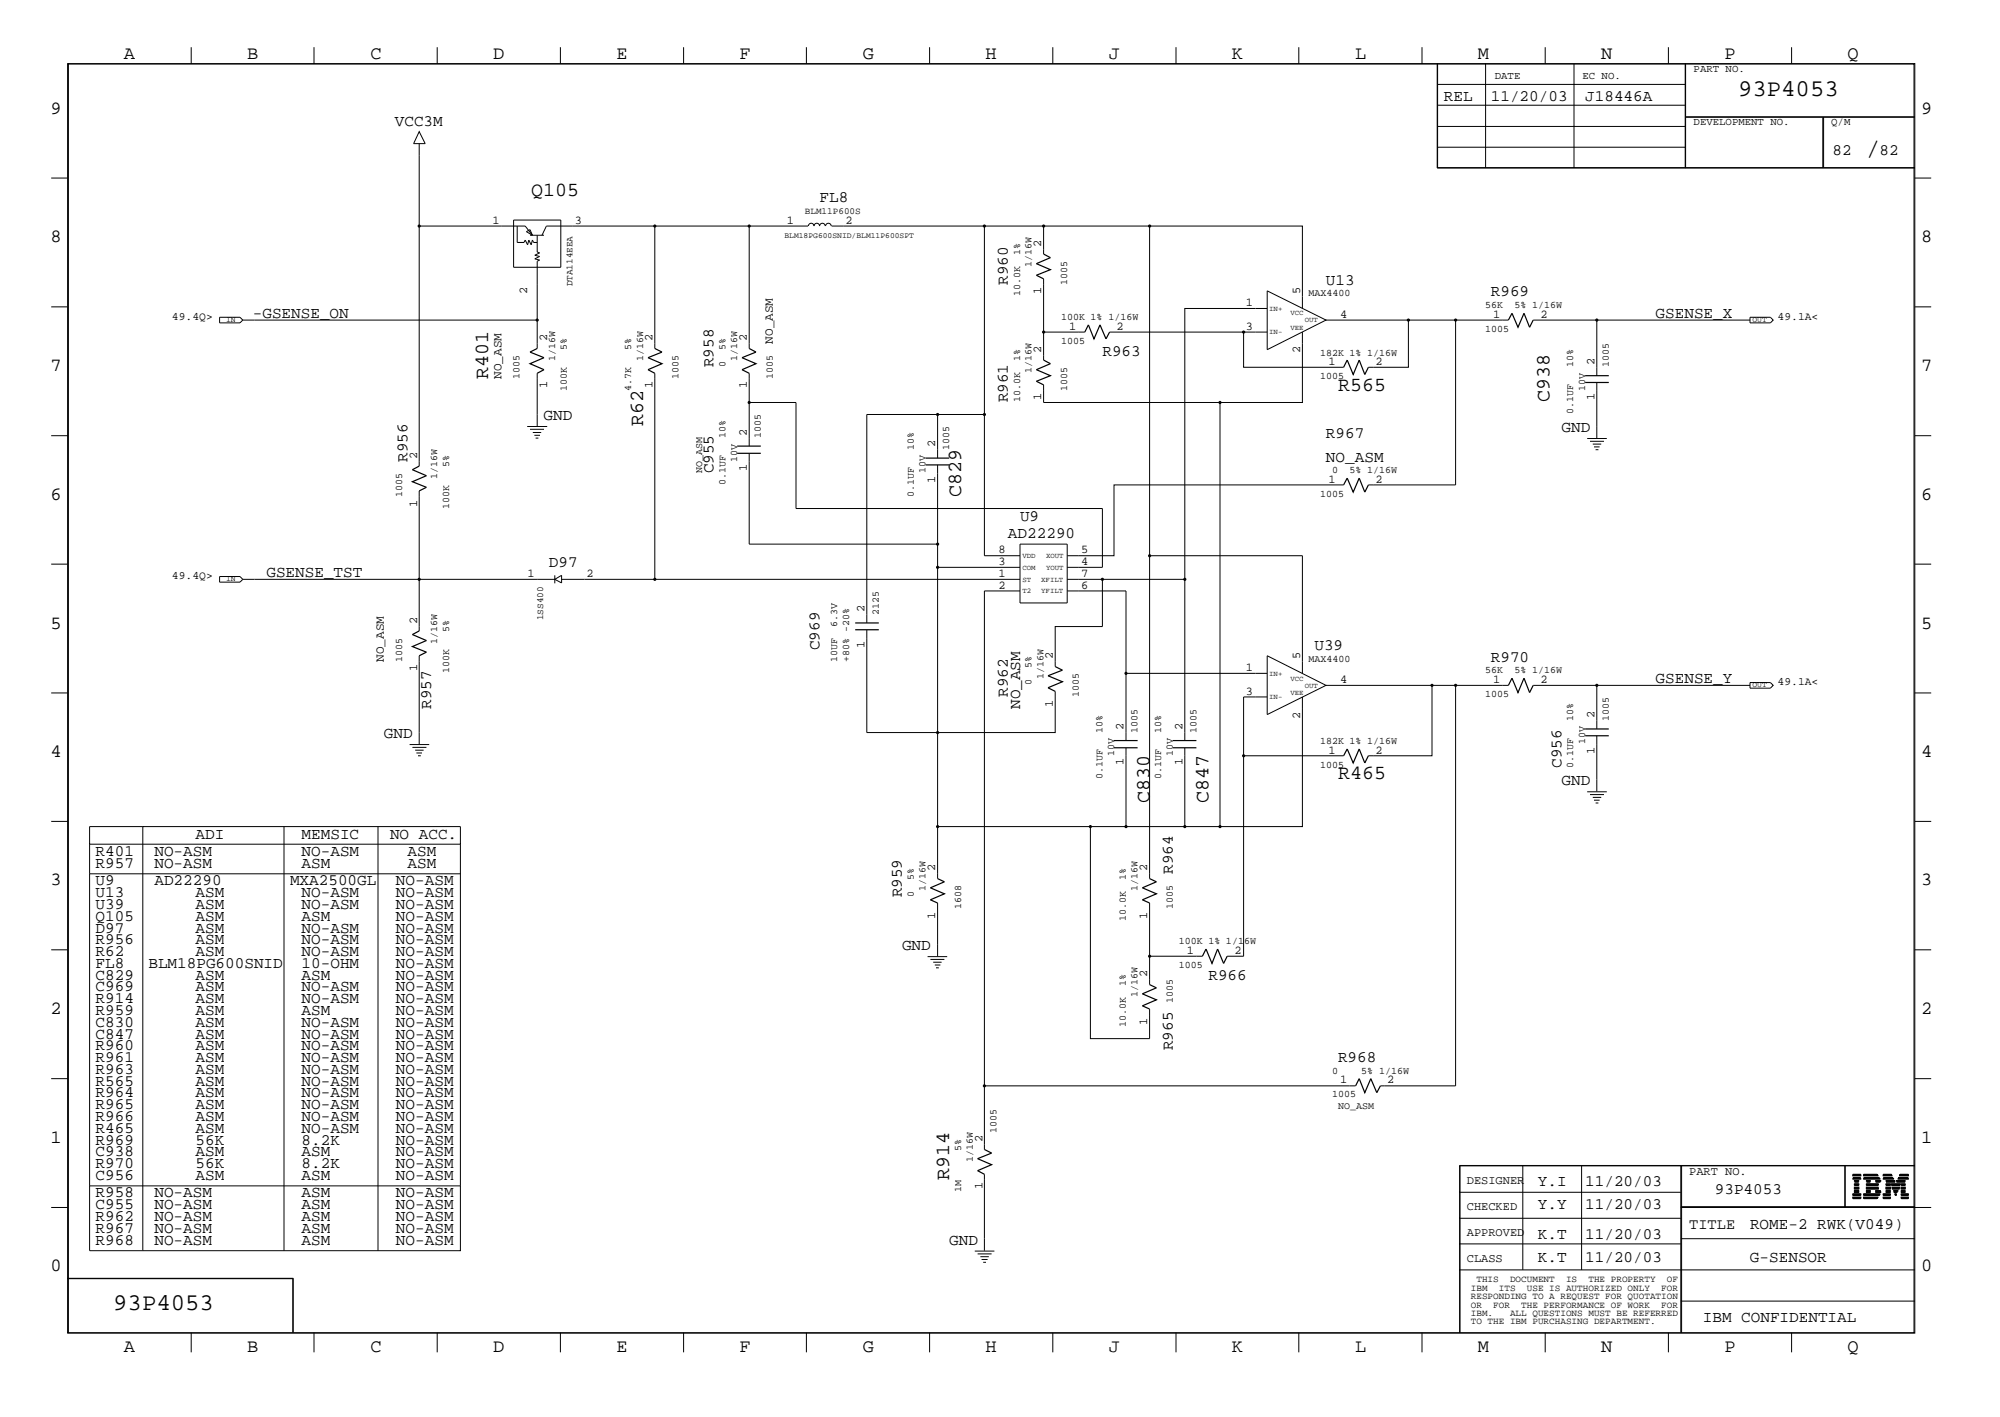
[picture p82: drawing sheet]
<svg xmlns="http://www.w3.org/2000/svg" width="423mm" height="300mm" viewBox="0 0 423 300" stroke-linecap="round" stroke-linejoin="round" font-family="sans-serif">
<defs><g id="words">
<text font-size="5.2" x="395" y="32.9">/</text>
<g font-size="5.1">
<text x="367.9" y="20.4">93P4053</text>
<text x="24" y="277.1">93P4053</text>
</g>
<g font-size="4.2">
<text x="112.4" y="41.6">Q105</text>
<text x="103.3" y="80.2" transform="rotate(-90 103.3 80.2)">R401</text>
<text x="283.2" y="82.7">R565</text>
<text x="328" y="85.2" transform="rotate(-90 328 85.2)">C938</text>
<text x="136.1" y="90.2" transform="rotate(-90 136.1 90.2)">R62</text>
<text x="203.5" y="105.2" transform="rotate(-90 203.5 105.2)">C829</text>
<text x="283.2" y="164.9">R465</text>
<text x="243.3" y="169.9" transform="rotate(-90 243.3 169.9)">C830</text>
<text x="255.8" y="169.9" transform="rotate(-90 255.8 169.9)">C847</text>
<text x="200.9" y="249.7" transform="rotate(-90 200.9 249.7)">R914</text>
</g>
<g font-size="4">
<text x="26.2" y="12.4">A</text>
<text x="52.3" y="12.4">B</text>
<text x="78.4" y="12.4">C</text>
<text x="104.4" y="12.4">D</text>
<text x="130.5" y="12.4">E</text>
<text x="156.5" y="12.4">F</text>
<text x="182.6" y="12.4">G</text>
<text x="208.6" y="12.4">H</text>
<text x="234.7" y="12.4">J</text>
<text x="260.8" y="12.4">K</text>
<text x="286.8" y="12.4">L</text>
<text x="312.8" y="12.4">M</text>
<text x="338.9" y="12.4">N</text>
<text x="365" y="12.4">P</text>
<text x="391.1" y="12.4">Q</text>
<text x="10.7" y="24.1">9</text>
<text x="406.7" y="24.1">9</text>
<text x="10.7" y="51.3">8</text>
<text x="406.7" y="51.3">8</text>
<text x="10.7" y="78.5">7</text>
<text x="406.7" y="78.5">7</text>
<text x="10.7" y="105.7">6</text>
<text x="406.7" y="105.7">6</text>
<text x="10.7" y="133">5</text>
<text x="406.7" y="133">5</text>
<text x="10.7" y="160.2">4</text>
<text x="406.7" y="160.2">4</text>
<text x="10.7" y="187.4">3</text>
<text x="406.7" y="187.4">3</text>
<text x="10.7" y="214.6">2</text>
<text x="406.7" y="214.6">2</text>
<text x="10.7" y="241.9">1</text>
<text x="406.7" y="241.9">1</text>
<text x="10.7" y="269.1">0</text>
<text x="406.7" y="269.1">0</text>
<text x="26.2" y="286.2">A</text>
<text x="52.3" y="286.2">B</text>
<text x="78.4" y="286.2">C</text>
<text x="104.4" y="286.2">D</text>
<text x="130.5" y="286.2">E</text>
<text x="156.5" y="286.2">F</text>
<text x="182.6" y="286.2">G</text>
<text x="208.6" y="286.2">H</text>
<text x="234.7" y="286.2">J</text>
<text x="260.8" y="286.2">K</text>
<text x="286.9" y="286.2">L</text>
<text x="312.8" y="286.2">M</text>
<text x="338.9" y="286.2">N</text>
<text x="365" y="286.2">P</text>
<text x="391.1" y="286.2">Q</text>
</g>
<g font-size="3.4">
<text x="305.6" y="21.4">REL</text>
<text x="315.6" y="21.4">11/20/03</text>
<text x="335.5" y="21.4">J18446A</text>
<text x="83.6" y="26.7">VCC3M</text>
<text x="387.9" y="32.9">82</text>
<text x="397.8" y="32.9">82</text>
<text x="173.5" y="42.8">FL8</text>
<text x="213.4" y="60.3" transform="rotate(-90 213.4 60.3)">R960</text>
<text x="280.7" y="60.3">U13</text>
<text x="315.6" y="62.7">R969</text>
<text x="53.5" y="67.2">-GSENSE_ON</text>
<text x="350.4" y="67.2">GSENSE_X</text>
<text x="151" y="77.7" transform="rotate(-90 151 77.7)">R958</text>
<text x="233.3" y="75.3">R963</text>
<text x="115.1" y="88.9">GND</text>
<text x="213.4" y="85.2" transform="rotate(-90 213.4 85.2)">R961</text>
<text x="280.7" y="92.7">R967</text>
<text x="330.5" y="91.4">GND</text>
<text x="86.3" y="97.7" transform="rotate(-90 86.3 97.7)">R956</text>
<text x="151" y="100.2" transform="rotate(-90 151 100.2)">C955</text>
<text x="280.7" y="97.7">NO_ASM</text>
<text x="213.4" y="113.9">AD22290</text>
<text x="215.9" y="110.2">U9</text>
<text x="56.4" y="122.1">GSENSE_TST</text>
<text x="116.2" y="120.1">D97</text>
<text x="173.5" y="137.6" transform="rotate(-90 173.5 137.6)">C969</text>
<text x="278.2" y="137.6">U39</text>
<text x="315.6" y="140">R970</text>
<text x="213.4" y="147.5" transform="rotate(-90 213.4 147.5)">R962</text>
<text x="350.4" y="144.5">GSENSE_Y</text>
<text x="91.3" y="150" transform="rotate(-90 91.3 150)">R957</text>
<text x="215.9" y="150" transform="rotate(-90 215.9 150)">NO_ASM</text>
<text x="81.3" y="156.2">GND</text>
<text x="330.5" y="162.5" transform="rotate(-90 330.5 162.5)">C956</text>
<text x="330.5" y="166.2">GND</text>
<text x="41.4" y="177.5">ADI</text>
<text x="63.8" y="177.5">MEMSIC</text>
<text x="82.5" y="177.5">NO ACC.</text>
<text x="20.2" y="181.2">R401</text>
<text x="20.2" y="183.6">R957</text>
<text x="32.7" y="181.2">NO-ASM</text>
<text x="32.7" y="183.6">NO-ASM</text>
<text x="63.8" y="181.2">NO-ASM</text>
<text x="63.8" y="183.6">ASM</text>
<text x="86.3" y="181.2">ASM</text>
<text x="86.3" y="183.6">ASM</text>
<text x="248.2" y="184.9" transform="rotate(-90 248.2 184.9)">R964</text>
<text x="20.2" y="189.9">U13</text>
<text x="20.2" y="187.4">U9</text>
<text x="32.7" y="187.4">AD22290</text>
<text x="41.4" y="189.9">ASM</text>
<text x="61.4" y="187.4">MXA2500GL</text>
<text x="63.8" y="189.9">NO-ASM</text>
<text x="83.8" y="187.4">NO-ASM</text>
<text x="83.8" y="189.9">NO-ASM</text>
<text x="190.9" y="189.9" transform="rotate(-90 190.9 189.9)">R959</text>
<text x="20.2" y="197.4">D97</text>
<text x="20.2" y="194.9">Q105</text>
<text x="20.2" y="192.4">U39</text>
<text x="41.4" y="197.4">ASM</text>
<text x="41.4" y="192.4">ASM</text>
<text x="41.4" y="194.9">ASM</text>
<text x="63.8" y="192.4">NO-ASM</text>
<text x="63.8" y="194.9">ASM</text>
<text x="63.8" y="197.4">NO-ASM</text>
<text x="83.8" y="192.4">NO-ASM</text>
<text x="83.8" y="194.9">NO-ASM</text>
<text x="83.8" y="197.4">NO-ASM</text>
<text x="20.2" y="202.4">R62</text>
<text x="20.2" y="199.8">R956</text>
<text x="41.4" y="202.4">ASM</text>
<text x="41.4" y="199.8">ASM</text>
<text x="63.8" y="202.4">NO-ASM</text>
<text x="63.8" y="199.8">NO-ASM</text>
<text x="83.8" y="202.4">NO-ASM</text>
<text x="83.8" y="199.8">NO-ASM</text>
<text x="190.9" y="201.1">GND</text>
<text x="20.2" y="209.8">C969</text>
<text x="20.2" y="207.3">C829</text>
<text x="20.2" y="204.8">FL8</text>
<text x="31.4" y="204.8">BLM18PG600SNID</text>
<text x="41.4" y="209.8">ASM</text>
<text x="41.4" y="207.3">ASM</text>
<text x="63.8" y="204.8">10-OHM</text>
<text x="63.8" y="209.8">NO-ASM</text>
<text x="63.8" y="207.3">ASM</text>
<text x="83.8" y="204.8">NO-ASM</text>
<text x="83.8" y="209.8">NO-ASM</text>
<text x="83.8" y="207.3">NO-ASM</text>
<text x="255.8" y="207.3">R966</text>
<text x="20.2" y="214.8">R959</text>
<text x="20.2" y="212.3">R914</text>
<text x="41.4" y="212.3">ASM</text>
<text x="41.4" y="214.8">ASM</text>
<text x="63.8" y="214.8">ASM</text>
<text x="63.8" y="212.3">NO-ASM</text>
<text x="83.8" y="212.3">NO-ASM</text>
<text x="83.8" y="214.8">NO-ASM</text>
<text x="20.2" y="219.8">C847</text>
<text x="20.2" y="217.3">C830</text>
<text x="41.4" y="217.3">ASM</text>
<text x="41.4" y="219.8">ASM</text>
<text x="63.8" y="217.3">NO-ASM</text>
<text x="63.8" y="219.8">NO-ASM</text>
<text x="83.8" y="217.3">NO-ASM</text>
<text x="83.8" y="219.8">NO-ASM</text>
<text x="20.2" y="227.2">R963</text>
<text x="20.2" y="224.8">R961</text>
<text x="20.2" y="222.2">R960</text>
<text x="41.4" y="222.2">ASM</text>
<text x="41.4" y="224.8">ASM</text>
<text x="41.4" y="227.2">ASM</text>
<text x="63.8" y="222.2">NO-ASM</text>
<text x="63.8" y="224.8">NO-ASM</text>
<text x="63.8" y="227.2">NO-ASM</text>
<text x="83.8" y="222.2">NO-ASM</text>
<text x="83.8" y="224.8">NO-ASM</text>
<text x="83.8" y="227.2">NO-ASM</text>
<text x="248.2" y="222.2" transform="rotate(-90 248.2 222.2)">R965</text>
<text x="283.2" y="224.8">R968</text>
<text x="20.2" y="232.2">R964</text>
<text x="20.2" y="229.8">R565</text>
<text x="41.4" y="232.2">ASM</text>
<text x="41.4" y="229.8">ASM</text>
<text x="63.8" y="229.8">NO-ASM</text>
<text x="63.8" y="232.2">NO-ASM</text>
<text x="83.8" y="229.8">NO-ASM</text>
<text x="83.8" y="232.2">NO-ASM</text>
<text x="20.2" y="234.8">R965</text>
<text x="20.2" y="237.2">R966</text>
<text x="20.2" y="239.7">R465</text>
<text x="41.4" y="239.7">ASM</text>
<text x="41.4" y="237.2">ASM</text>
<text x="41.4" y="234.8">ASM</text>
<text x="63.8" y="234.8">NO-ASM</text>
<text x="63.8" y="237.2">NO-ASM</text>
<text x="63.8" y="239.7">NO-ASM</text>
<text x="83.8" y="239.7">NO-ASM</text>
<text x="83.8" y="237.2">NO-ASM</text>
<text x="83.8" y="234.8">NO-ASM</text>
<text x="20.2" y="242.2">R969</text>
<text x="20.2" y="244.7">C938</text>
<text x="41.4" y="242.2">56K</text>
<text x="41.4" y="244.7">ASM</text>
<text x="63.8" y="242.2">8.2K</text>
<text x="63.8" y="244.7">ASM</text>
<text x="83.8" y="244.7">NO-ASM</text>
<text x="83.8" y="242.2">NO-ASM</text>
<text x="20.2" y="249.7">C956</text>
<text x="20.2" y="247.2">R970</text>
<text x="41.4" y="247.2">56K</text>
<text x="41.4" y="249.7">ASM</text>
<text x="63.8" y="247.2">8.2K</text>
<text x="63.8" y="249.7">ASM</text>
<text x="83.8" y="249.7">NO-ASM</text>
<text x="83.8" y="247.2">NO-ASM</text>
<text x="325.5" y="251">Y.I</text>
<text x="335.5" y="251">11/20/03</text>
<text x="20.2" y="255.9">C955</text>
<text x="20.2" y="253.4">R958</text>
<text x="32.7" y="255.9">NO-ASM</text>
<text x="32.7" y="253.4">NO-ASM</text>
<text x="63.8" y="255.9">ASM</text>
<text x="63.8" y="253.4">ASM</text>
<text x="83.8" y="253.4">NO-ASM</text>
<text x="83.8" y="255.9">NO-ASM</text>
<text x="325.5" y="255.9">Y.Y</text>
<text x="335.5" y="255.9">11/20/03</text>
<text x="363" y="252.7">93P4053</text>
<text x="20.2" y="260.9">R967</text>
<text x="20.2" y="263.4">R968</text>
<text x="20.2" y="258.4">R962</text>
<text x="32.7" y="263.4">NO-ASM</text>
<text x="32.7" y="260.9">NO-ASM</text>
<text x="32.7" y="258.4">NO-ASM</text>
<text x="63.8" y="258.4">ASM</text>
<text x="63.8" y="260.9">ASM</text>
<text x="63.8" y="263.4">ASM</text>
<text x="83.8" y="263.4">NO-ASM</text>
<text x="83.8" y="260.9">NO-ASM</text>
<text x="83.8" y="258.4">NO-ASM</text>
<text x="200.9" y="263.4">GND</text>
<text x="325.5" y="262.1">K.T</text>
<text x="335.5" y="262.1">11/20/03</text>
<text x="370.4" y="260.2">ROME-2 RWK(V049)</text>
<text x="325.5" y="267.1">K.T</text>
<text x="335.5" y="267.1">11/20/03</text>
<text x="370.4" y="267.1">G-SENSOR</text>
<text x="360.4" y="279.7">IBM CONFIDENTIAL</text>
</g>
<text font-size="3.2" x="357.5" y="260">TITLE</text>
<g font-size="2.7">
<text x="163.6" y="72.7" transform="rotate(-90 163.6 72.7)">NO_ASM</text>
<text x="106.2" y="80.2" transform="rotate(-90 106.2 80.2)">NO_ASM</text>
<text x="81.3" y="140" transform="rotate(-90 81.3 140)">NO_ASM</text>
</g>
<g font-size="2.5">
<text x="104.2" y="47.3">1</text>
<text x="121.7" y="47.3">3</text>
<text x="166.5" y="47.3">1</text>
<text x="179" y="47.3">2</text>
<text x="220.4" y="52.3" transform="rotate(-90 220.4 52.3)">2</text>
<text x="111.6" y="62.3" transform="rotate(-90 111.6 62.3)">2</text>
<text x="220.4" y="62.3" transform="rotate(-90 220.4 62.3)">1</text>
<text x="263.7" y="64.8">1</text>
<text x="275.2" y="62.3" transform="rotate(-90 275.2 62.3)">5</text>
<text x="226.3" y="69.8">1</text>
<text x="236.3" y="69.8">2</text>
<text x="263.7" y="69.8">3</text>
<text x="283.6" y="67.2">4</text>
<text x="316.1" y="67.2">1</text>
<text x="326.1" y="67.2">2</text>
<text x="115.8" y="72.2" transform="rotate(-90 115.8 72.2)">2</text>
<text x="138.1" y="72.2" transform="rotate(-90 138.1 72.2)">2</text>
<text x="158.1" y="72.2" transform="rotate(-90 158.1 72.2)">2</text>
<text x="220.4" y="74.8" transform="rotate(-90 220.4 74.8)">2</text>
<text x="275.2" y="74.8" transform="rotate(-90 275.2 74.8)">2</text>
<text x="281.2" y="77.2">1</text>
<text x="291.2" y="77.2">2</text>
<text x="337.5" y="77.2" transform="rotate(-90 337.5 77.2)">2</text>
<text x="115.8" y="82.2" transform="rotate(-90 115.8 82.2)">1</text>
<text x="138.1" y="82.2" transform="rotate(-90 138.1 82.2)">1</text>
<text x="158.1" y="82.2" transform="rotate(-90 158.1 82.2)">1</text>
<text x="220.4" y="84.8" transform="rotate(-90 220.4 84.8)">1</text>
<text x="337.5" y="84.8" transform="rotate(-90 337.5 84.8)">1</text>
<text x="158.1" y="92.2" transform="rotate(-90 158.1 92.2)">2</text>
<text x="198" y="94.7" transform="rotate(-90 198 94.7)">2</text>
<text x="88.3" y="97.2" transform="rotate(-90 88.3 97.2)">2</text>
<text x="158.1" y="99.7" transform="rotate(-90 158.1 99.7)">1</text>
<text x="88.3" y="107.2" transform="rotate(-90 88.3 107.2)">1</text>
<text x="198" y="102.2" transform="rotate(-90 198 102.2)">1</text>
<text x="281.2" y="102.2">1</text>
<text x="291.2" y="102.2">2</text>
<text x="211.3" y="119.6">3</text>
<text x="211.3" y="117.1">8</text>
<text x="228.9" y="117.1">5</text>
<text x="228.9" y="119.6">4</text>
<text x="111.7" y="122.1">1</text>
<text x="124.1" y="122.1">2</text>
<text x="211.3" y="122.1">1</text>
<text x="211.3" y="124.5">2</text>
<text x="228.9" y="124.5">6</text>
<text x="228.9" y="122.1">7</text>
<text x="183" y="129.5" transform="rotate(-90 183 129.5)">2</text>
<text x="88.3" y="132.1" transform="rotate(-90 88.3 132.1)">2</text>
<text x="183" y="137.1" transform="rotate(-90 183 137.1)">1</text>
<text x="88.3" y="142.1" transform="rotate(-90 88.3 142.1)">1</text>
<text x="222.8" y="139.5" transform="rotate(-90 222.8 139.5)">2</text>
<text x="263.7" y="142.1">1</text>
<text x="275.2" y="139.5" transform="rotate(-90 275.2 139.5)">5</text>
<text x="222.8" y="149.5" transform="rotate(-90 222.8 149.5)">1</text>
<text x="263.7" y="147">3</text>
<text x="283.6" y="144.5">4</text>
<text x="316.1" y="144.5">1</text>
<text x="326.1" y="144.5">2</text>
<text x="237.8" y="154.5" transform="rotate(-90 237.8 154.5)">2</text>
<text x="250.3" y="154.5" transform="rotate(-90 250.3 154.5)">2</text>
<text x="275.2" y="152.1" transform="rotate(-90 275.2 152.1)">2</text>
<text x="337.5" y="152" transform="rotate(-90 337.5 152)">2</text>
<text x="237.8" y="162" transform="rotate(-90 237.8 162)">1</text>
<text x="250.3" y="162" transform="rotate(-90 250.3 162)">1</text>
<text x="281.2" y="159.5">1</text>
<text x="291.2" y="159.5">2</text>
<text x="337.5" y="159.5" transform="rotate(-90 337.5 159.5)">1</text>
<text x="198" y="184.4" transform="rotate(-90 198 184.4)">2</text>
<text x="242.8" y="184.4" transform="rotate(-90 242.8 184.4)">2</text>
<text x="198" y="194.4" transform="rotate(-90 198 194.4)">1</text>
<text x="242.8" y="194.4" transform="rotate(-90 242.8 194.4)">1</text>
<text x="251.2" y="201.8">1</text>
<text x="261.3" y="201.8">2</text>
<text x="242.8" y="206.8" transform="rotate(-90 242.8 206.8)">2</text>
<text x="242.8" y="216.8" transform="rotate(-90 242.8 216.8)">1</text>
<text x="283.6" y="229.3">1</text>
<text x="293.6" y="229.3">2</text>
<text x="207.9" y="241.7" transform="rotate(-90 207.9 241.7)">2</text>
<text x="207.9" y="251.7" transform="rotate(-90 207.9 251.7)">1</text>
<text x="310.5" y="250.5">DESIGNER</text>
<text x="357.5" y="248.8">PART NO.</text>
<text x="310.5" y="256">CHECKED</text>
<text x="310.5" y="261.5">APPROVED</text>
<text x="310.5" y="267">CLASS</text>
</g>
<g font-size="2.4">
<text x="36.4" y="67.7">49.4Q&gt;</text>
<text x="376.3" y="67.7">49.1A&lt;</text>
<text x="36.4" y="122.6">49.4Q&gt;</text>
<text x="376.3" y="145">49.1A&lt;</text>
</g>
<g font-size="2.3">
<text x="316.4" y="16.7">DATE</text>
<text x="334.9" y="16.7">EC NO.</text>
<text x="358.5" y="15.2">PART NO.</text>
<text x="358.5" y="26.5">DEVELOPMENT NO.</text>
<text x="387.6" y="26.5">Q/M</text>
</g>
<g font-size="2.1">
<text x="215.9" y="54" transform="rotate(-90 215.9 54)">1%</text>
<text x="218.4" y="56.6" transform="rotate(-90 218.4 56.6)">1/16W</text>
<text x="215.9" y="62.7" transform="rotate(-90 215.9 62.7)">10.0K</text>
<text x="225.9" y="60.3" transform="rotate(-90 225.9 60.3)">1005</text>
<text x="276.9" y="62.7">MAX4400</text>
<text x="314.4" y="65.3">56K</text>
<text x="320.5" y="65.3">5% 1/16W</text>
<text x="224.6" y="67.7">100K 1% 1/16W</text>
<text x="314.4" y="70.3">1005</text>
<text x="117.5" y="76.5" transform="rotate(-90 117.5 76.5)">1/16W</text>
<text x="120" y="74" transform="rotate(-90 120 74)">5%</text>
<text x="133.6" y="74" transform="rotate(-90 133.6 74)">5%</text>
<text x="136.1" y="76.5" transform="rotate(-90 136.1 76.5)">1/16W</text>
<text x="153.6" y="77.7" transform="rotate(-90 153.6 77.7)">0</text>
<text x="153.6" y="74" transform="rotate(-90 153.6 74)">5%</text>
<text x="156" y="76.5" transform="rotate(-90 156 76.5)">1/16W</text>
<text x="215.9" y="76.5" transform="rotate(-90 215.9 76.5)">1%</text>
<text x="224.6" y="72.7">1005</text>
<text x="279.4" y="75.3">182K 1% 1/16W</text>
<text x="333" y="77.7" transform="rotate(-90 333 77.7)">10%</text>
<text x="340.5" y="77.7" transform="rotate(-90 340.5 77.7)">1005</text>
<text x="110" y="80.2" transform="rotate(-90 110 80.2)">1005</text>
<text x="120" y="82.7" transform="rotate(-90 120 82.7)">100K</text>
<text x="133.6" y="82.7" transform="rotate(-90 133.6 82.7)">4.7K</text>
<text x="143.6" y="80.2" transform="rotate(-90 143.6 80.2)">1005</text>
<text x="163.6" y="80.2" transform="rotate(-90 163.6 80.2)">1005</text>
<text x="218.4" y="79" transform="rotate(-90 218.4 79)">1/16W</text>
<text x="225.9" y="82.7" transform="rotate(-90 225.9 82.7)">1005</text>
<text x="279.4" y="80.2">1005</text>
<text x="335.5" y="82.7" transform="rotate(-90 335.5 82.7)">10V</text>
<text x="215.9" y="85.2" transform="rotate(-90 215.9 85.2)">10.0K</text>
<text x="333" y="87.7" transform="rotate(-90 333 87.7)">0.1UF</text>
<text x="153.6" y="92.7" transform="rotate(-90 153.6 92.7)">10%</text>
<text x="161" y="92.7" transform="rotate(-90 161 92.7)">1005</text>
<text x="193.5" y="95.2" transform="rotate(-90 193.5 95.2)">10%</text>
<text x="200.9" y="95.2" transform="rotate(-90 200.9 95.2)">1005</text>
<text x="92.5" y="101.4" transform="rotate(-90 92.5 101.4)">1/16W</text>
<text x="95.1" y="98.9" transform="rotate(-90 95.1 98.9)">5%</text>
<text x="148.6" y="100.2" transform="rotate(-90 148.6 100.2)">NO_ASM</text>
<text x="156" y="97.7" transform="rotate(-90 156 97.7)">10V</text>
<text x="195.9" y="100.2" transform="rotate(-90 195.9 100.2)">10V</text>
<text x="281.9" y="100.2">0</text>
<text x="285.7" y="100.2">5% 1/16W</text>
<text x="85.1" y="105.2" transform="rotate(-90 85.1 105.2)">1005</text>
<text x="95.1" y="107.6" transform="rotate(-90 95.1 107.6)">100K</text>
<text x="153.6" y="102.6" transform="rotate(-90 153.6 102.6)">0.1UF</text>
<text x="193.5" y="105.2" transform="rotate(-90 193.5 105.2)">0.1UF</text>
<text x="279.4" y="105.2">1005</text>
<text x="186" y="130" transform="rotate(-90 186 130)">2125</text>
<text x="92.5" y="136.3" transform="rotate(-90 92.5 136.3)">1/16W</text>
<text x="95.1" y="133.8" transform="rotate(-90 95.1 133.8)">5%</text>
<text x="177.2" y="132.6" transform="rotate(-90 177.2 132.6)">6.3V</text>
<text x="85.1" y="140" transform="rotate(-90 85.1 140)">1005</text>
<text x="95.1" y="142.5" transform="rotate(-90 95.1 142.5)">100K</text>
<text x="177.2" y="140" transform="rotate(-90 177.2 140)">10UF</text>
<text x="179.7" y="140" transform="rotate(-90 179.7 140)">+80% -20%</text>
<text x="218.4" y="141.3" transform="rotate(-90 218.4 141.3)">5%</text>
<text x="220.9" y="143.8" transform="rotate(-90 220.9 143.8)">1/16W</text>
<text x="276.9" y="140">MAX4400</text>
<text x="314.4" y="142.5">56K</text>
<text x="320.5" y="142.5">5% 1/16W</text>
<text x="218.4" y="145" transform="rotate(-90 218.4 145)">0</text>
<text x="228.3" y="147.5" transform="rotate(-90 228.3 147.5)">1005</text>
<text x="314.4" y="147.5">1005</text>
<text x="233.3" y="155" transform="rotate(-90 233.3 155)">10%</text>
<text x="240.8" y="155" transform="rotate(-90 240.8 155)">1005</text>
<text x="245.8" y="155" transform="rotate(-90 245.8 155)">10%</text>
<text x="253.2" y="155" transform="rotate(-90 253.2 155)">1005</text>
<text x="333" y="152.5" transform="rotate(-90 333 152.5)">10%</text>
<text x="340.5" y="152.5" transform="rotate(-90 340.5 152.5)">1005</text>
<text x="235.8" y="159.9" transform="rotate(-90 235.8 159.9)">10V</text>
<text x="248.2" y="159.9" transform="rotate(-90 248.2 159.9)">10V</text>
<text x="279.4" y="157.5">182K 1% 1/16W</text>
<text x="335.5" y="157.5" transform="rotate(-90 335.5 157.5)">10V</text>
<text x="233.3" y="164.9" transform="rotate(-90 233.3 164.9)">0.1UF</text>
<text x="245.8" y="164.9" transform="rotate(-90 245.8 164.9)">0.1UF</text>
<text x="279.4" y="162.5">1005</text>
<text x="333" y="162.5" transform="rotate(-90 333 162.5)">0.1UF</text>
<text x="193.5" y="189.9" transform="rotate(-90 193.5 189.9)">0</text>
<text x="193.5" y="186.2" transform="rotate(-90 193.5 186.2)">5%</text>
<text x="195.9" y="188.6" transform="rotate(-90 195.9 188.6)">1/16W</text>
<text x="238.3" y="186.2" transform="rotate(-90 238.3 186.2)">1%</text>
<text x="240.8" y="188.6" transform="rotate(-90 240.8 188.6)">1/16W</text>
<text x="203.5" y="192.4" transform="rotate(-90 203.5 192.4)">1608</text>
<text x="238.3" y="194.9" transform="rotate(-90 238.3 194.9)">10.0K</text>
<text x="248.2" y="192.4" transform="rotate(-90 248.2 192.4)">1005</text>
<text x="249.5" y="199.8">100K 1% 1/16W</text>
<text x="238.3" y="208.6" transform="rotate(-90 238.3 208.6)">1%</text>
<text x="249.5" y="204.8">1005</text>
<text x="240.8" y="211.1" transform="rotate(-90 240.8 211.1)">1/16W</text>
<text x="248.2" y="212.3" transform="rotate(-90 248.2 212.3)">1005</text>
<text x="238.3" y="217.3" transform="rotate(-90 238.3 217.3)">10.0K</text>
<text x="281.9" y="227.2">0</text>
<text x="288.1" y="227.2">5% 1/16W</text>
<text x="281.9" y="232.2">1005</text>
<text x="210.9" y="239.7" transform="rotate(-90 210.9 239.7)">1005</text>
<text x="283.2" y="234.8">NO_ASM</text>
<text x="203.5" y="243.5" transform="rotate(-90 203.5 243.5)">5%</text>
<text x="205.9" y="246" transform="rotate(-90 205.9 246)">1/16W</text>
<text x="203.5" y="252.2" transform="rotate(-90 203.5 252.2)">1M</text>
</g>
<g font-size="2">
<text x="170.3" y="45.3">BLM11P600S</text>
<text x="121.2" y="60.6" transform="rotate(-90 121.2 60.6)">DTA114EEA</text>
<text x="115" y="131.2" transform="rotate(-90 115 131.2)">1SS400</text>
<text x="311.3" y="273.1">IBM</text>
<text x="311.3" y="274.9">RESPONDING TO A REQUEST FOR QUOTATION</text>
<text x="312.5" y="271.4">THIS</text>
<text x="317.2" y="273.1">ITS</text>
<text x="319.6" y="271.4">DOCUMENT</text>
<text x="323.2" y="273.1">USE IS AUTHORIZED ONLY</text>
<text x="331.5" y="271.4">IS</text>
<text x="336.2" y="271.4">THE PROPERTY</text>
<text x="351.6" y="273.1">FOR</text>
<text x="352.8" y="271.4">OF</text>
<text x="311.3" y="276.7">OR</text>
<text x="311.3" y="278.5">IBM.</text>
<text x="311.3" y="280.2">TO THE IBM PURCHASING DEPARTMENT.</text>
<text x="316.1" y="276.7">FOR</text>
<text x="319.6" y="278.5">ALL QUESTIONS MUST BE REFERRED</text>
<text x="322" y="276.7">THE PERFORMANCE OF WORK</text>
<text x="351.6" y="276.7">FOR</text>
</g>
<g font-size="1.7">
<text x="166" y="50.3">BLM18PG600SNID/BLM11P600SPT</text>
<text x="47.8" y="68.2">IN</text>
<text x="370.9" y="68.2">OUT</text>
<text x="47.8" y="123">IN</text>
<text x="370.9" y="145.5">OUT</text>
</g>
<g font-size="1.6">
<text x="268.6" y="65.8">IN+</text>
<text x="268.6" y="70.8">IN-</text>
<text x="273.1" y="66.7">VCC</text>
<text x="273.1" y="69.8">VEE</text>
<text x="276.2" y="68.2">OUT</text>
<text x="216.4" y="118.1">VDD</text>
<text x="221.4" y="118.1">XOUT</text>
<text x="216.4" y="120.6">COM</text>
<text x="216.4" y="123.1">ST</text>
<text x="216.4" y="125.6">T2</text>
<text x="220.4" y="125.6">YFILT</text>
<text x="220.4" y="123.1">XFILT</text>
<text x="221.4" y="120.6">YOUT</text>
<text x="268.6" y="143">IN+</text>
<text x="268.6" y="148">IN-</text>
<text x="273.1" y="144">VCC</text>
<text x="273.1" y="147">VEE</text>
<text x="276.2" y="145.5">OUT</text>
</g>
</g></defs>
<g fill="none" stroke="#000" stroke-width=".25">
<path d="M220.9 53.8l1.4 .7-2.9 1.3 2.9 1.3-2.9 1.2 1.5 .7M113.7 73.7l-1.5 .8 2.9 1.2-2.9 1.3 2.9 1.2-1.4 .8M138.6 73.7l1.5 .8-2.9 1.2 2.9 1.3-2.9 1.2 1.4 .8M158.6 73.7l1.4 .8-2.9 1.2 2.9 1.3-2.9 1.2 1.5 .8M220.9 76.2l1.4 .8-2.9 1.2 2.9 1.3-2.9 1.2 1.5 .7M229.6 70.3l.8-1.6 1.2 3 1.2-3 1.3 3 .8-1.4M284.4 77.7l.8-1.5 1.2 3 1.3-3 1.2 3 .7-1.5M319.3 67.7l.7-1.4 1.3 3 1.3-3 1.2 3 .7-1.6M335.5 79.5h5M88.7 98.6l-1.4 .8 3 1.3-3 1.2 3 1.2-1.6 .8M156 95.9h5M156 94.4h5"/>
<path d="M195.9 98.4h5M195.9 96.9h5M335.5 80.9h5M284.4 102.6l.8-1.4 1.2 2.9 1.3-2.9 1.2 2.9 .7-1.5M88.7 133.5l-1.4 .8 3 1.3-3 1.2 3 1.2-1.6 .8M181 133.3h5M181 131.8h5M223.4 141.1l1.5 .7-3.1 1.2 3.1 1.3-3.1 1.2 1.6 .8M235.8 158.2h5M235.8 156.7h5M248.2 158.2h5M248.2 156.7h5"/>
<path d="M284.4 159.9l.8-1.4 1.2 3 1.3-3 1.2 3 .7-1.6M319.3 145l.7-1.5 1.3 3.1 1.3-3.1 1.2 3.1 .7-1.6M335.5 155.7h5M335.5 154.3h5M198.5 185.9l1.4 .7-3 1.3 3 1.2-3 1.3 1.6 .7M243.3 185.9l1.5 .7-3 1.3 3 1.2-3 1.3 1.5 .7M243.3 208.4l1.5 .6-3 1.3 3 1.3-3 1.3 1.5 .6M254.5 202.4l.8-1.6 1.2 3.1 1.2-3.1 1.3 3.1 .8-1.5M286.9 229.8l.8-1.5 1.2 2.9 1.3-2.9 1.2 2.9 .8-1.4M208.4 243.2l1.5 .8-3 1.2 3 1.3-3 1.2 1.5 .8"/>
</g>
<g fill="none" stroke="#000" stroke-width=".21">
<path d="M14.3 13.5h391v268.6h-391zM14.5 13.5h390.6v268.5h-390.6zM40.5 10v3.5M66.5 10v3.5M92.5 10v3.5M118.6 10v3.5M144.7 10v3.5M170.7 10v3.5M196.8 10v3.5M222.8 10v3.5M248.9 10v3.5M274.9 10v3.5"/>
<path d="M301 10v3.5M304.2 13.5v22.1h101.1M304.2 17.9h52.5M304.3 13.5v22.1M314.5 13.5v22.1M327.1 10v3.5M333.2 13.5v22.1M353.1 10v3.5M356.7 13.5v22.1M356.8 13.5v22.1M379.2 10v3.5M10.8 37.7h3.5"/>
<path d="M88.7 27.9l1.3 2.5h-2.5zM88.7 30.4v68.2M304.2 35.5h101.1M304.2 26.8h52.5M304.2 22.3h52.5M304.3 31.2h52.4M356.7 24.8h48.6M356.7 24.7h48.6M385.8 24.8v10.8M386 24.8v10.8M405.3 37.7h3.5M88.7 47.8h22.5l1.5 2"/>
<path d="M108.7 46.6h10v10h-10zM109.5 47.8v3.5h1.4l.3-.5 .5 1 .2-1 .5 1 .3-1 .2 .5h.8M111.4 49l.8-.4 .5 1.2zM112.2 49.8h2.9M113.7 49.8v3.5l.5 .2-1 .5 1 .3-1 .5 1 .2-.5 .3v12.4h-62.3M138.6 47.8v25.9M158.6 47.8v25.9M171 47.8h-55.3l-1 2M171.1 47.8a.59 .59 0 0 1 .6-.6 .59 .59 0 0 1 .6 .6 .59 .59 0 0 1 .6-.6 .59 .59 0 0 1 .6 .6 .59 .59 0 0 1 .6-.6 .59 .59 0 0 1 .6 .6M174.8 47.8a.59 .59 0 0 1 .5-.6 .59 .59 0 0 1 .6 .6M176 47.8h67.3M208.4 47.8v69.8h7.5"/>
<path d="M220.9 47.8v6M220.9 59v17.2M243.3 47.8h32.4v17.5M243.3 47.8v138.1M10.8 64.9h3.5M46.5 67.1h4.3l.6 .6-.6 .6h-4.3zM113.7 67.7v6M113.7 79v11.2M138.6 79v43.6M158.6 79v15.4M220.9 70.3h8.7M234.9 70.3h28.3v7.4h21.2"/>
<path d="M263.2 70.3h5M268.2 61.6l12.5 6.1-12.5 6.3zM268.2 65.3h-17.4v57.3M275.7 70.3v14.9h-54.8v-3.8M280.7 67.7h17.4M308.1 67.7h-10v10h-8.5M319.3 67.7h-11.2v34.9h-18.5M324.5 67.7h13.5v11.8M338 67.7h32.4M370.4 67.1h4.3l.6 .6-.6 .6h-4.3zM405.3 64.9h3.5M10.8 92.2h3.5"/>
<path d="M111.6 90.3h4.2M112.2 90.8h2.9M112.8 91.5h1.8M113.1 92.1h1.2M113.4 92.7h.6M158.6 95.9v19.2h39.9M158.6 85.2h9.9v22.4h64.8v12.5h-7.4M198.5 98.4v87.5M198.5 87.7h-15v44.1M208.4 87.7h-9.9v9.2M258.2 85.2v89.7h17.5v-27.4M336 92.8h4.1"/>
<path d="M336.6 93.4h2.9M337.1 94h1.8M337.4 94.6h1.2M337.7 95.2h.6M338 80.9v11.8M405.3 92.2h3.5M10.8 119.4h3.5M88.7 103.9v29.6M215.9 115.1h10v12.5h-10zM243.3 117.6h32.4v24.9M284.4 102.6h-48.6v15h-9.9M405.3 119.4h3.5"/>
<path d="M46.5 122h4.3l.6 .6-.6 .6h-4.3zM51.4 122.6h66l1.5-.8v1.6l-1.5-.8M88.7 138.8v18.7M117.4 121.8v1.6M118.9 122.6h97M183.5 133.3v21.7h39.9v-8.7M198.5 120.1h17.4M215.9 125.1h-7.5v118.1M225.9 125.1h12.4v31.6M225.9 122.6h7.4M233.3 122.6v10h-9.9v8.5M233.3 122.6h17.5v34.1"/>
<path d="M268.2 138.8l12.5 6.2-12.5 6.2zM10.8 146.6h3.5M86.7 157.6h4.1M87.3 158.2h3M87.9 158.8h1.8M88.1 159.3h1.2M88.5 159.9h.6M238.3 158.2v16.7M238.3 142.5h29.9M250.8 158.2v16.7M268.2 147.5h-5v12.4M280.7 145h38.6"/>
<path d="M284.4 159.9h-21.2v42.5h-3.4M303.1 145v14.9h-13.5M308.1 145v84.8h-15.9M324.5 145h45.9M338 145v9.3M338 155.7v11.8M370.4 144.4h4.3l.6 .6-.6 .6h-4.3zM405.3 146.6h3.5M10.8 173.8h3.5M19 178.6v86.1h61M30.2 174.9h-11.2v3.7h78.5v-3.7h-37.4M60.1 174.9h-29.9v89.8"/>
<path d="M60.1 174.9v89.8M80 174.9v89.8M97.5 178.6v72.4M198.5 174.9h59.7M230.8 174.9v44.9h12.5v-6.3M336 167.6h4.1M336.6 168.1h2.9M337.1 168.7h1.8M337.4 169.3h1.2M337.7 169.9h.6M405.3 173.8h3.5M19 184.9h78.5"/>
<path d="M198.5 191.1v11.3M243.3 191.1v17.3M10.8 201h3.5M196.3 202.4h4.2M196.9 203h3M197.5 203.6h1.8M197.9 204.2h1.2M198.1 204.8h.6M243.3 202.4h11.2M405.3 201h3.5M10.8 228.3h3.5M208.4 229.8h78.5"/>
<path d="M405.3 228.3h3.5M10.8 255.5h3.5M19 251h78.5M97.5 251v13.7h-17.5M208.4 248.5v16.2M308.9 246.7h96.4M308.9 257.8h46.9M308.9 252.3h46.9M309 246.6v35.4M322.3 246.6v22.1M334.8 246.6v22.1M355.8 246.6v35.4"/>
<path d="M355.8 255.4h49.5M355.8 255.5h53M355.9 246.6v35.4M390.5 246.6v8.9M390.6 246.6v8.9M392.2 253.7h1.7zM392.2 253.5l1.7 .1zM392.2 253.3l1.7 .1zM392.2 253h1.7zM392.2 252.8l1.7 .1zM392.2 252.6l1.7 .1zM392.2 249.4l1.7 .1z"/>
<path d="M392.2 249.3h1.7zM392.2 249.2h1.7zM392.2 248.8h1.7zM392.2 248.6l1.7 .1zM392.2 248.5h1.7zM392.5 252.2l.9 .1zM392.5 252.1h.9zM392.5 252l.9 .1zM392.5 251.5l.9 .1zM392.5 251.4l.9 .1zM392.5 251.2h.9v.2h-.9zM392.5 250.9h.9z"/>
<path d="M392.5 250.7l.9 .1zM392.5 250.5l.9 .1zM392.5 250.2h.9zM392.5 250h.9zM392.5 249.9h.9zM394.5 253.7h2.8zM394.5 253.5l2.9 .1zM394.5 253.3l3 .1zM394.5 248.8h3zM394.5 248.6l2.9 .1zM394.5 248.5h2.8zM394.5 253h3.3z"/>
<path d="M394.5 252.8l3.3 .1zM394.5 252.6l3.4 .1zM394.5 249.4l3.4 .1zM394.5 249.3h3.3zM394.5 249.2h3.3zM395.1 251.5l2.5 .1zM395.1 251.4l2.5 .1zM395.1 251.2h2.4v.2h-2.4zM395.1 250.9h2.4zM395.1 250.7l2.5 .1zM395.1 250.5l2.5 .1zM395.1 252.2l.8 .1z"/>
<path d="M395.1 252.1h.8zM395.1 252l.8 .1zM395.1 250.2h.8zM395.1 250h.8zM395.1 249.9h.8zM397 252.2l1.1 .1zM397 252.1h1.1zM397 252l1 .1zM397 250.2h1zM397 250h1.1zM397 249.9h1.1zM398.6 253.7h1.5z"/>
<path d="M398.6 253.5l1.5 .1zM398.6 253.3l1.5 .1zM398.6 253h1.5zM398.6 252.8l1.5 .1zM398.6 252.6l1.5 .1zM398.6 249.4l2.2 .1zM398.6 249.3h2.1zM398.6 249.2h2.1zM398.6 248.8h1.9zM398.6 248.6l1.8 .1zM398.6 248.5h1.8zM399.2 252.2l.9 .1z"/>
<path d="M399.2 252.1h.9zM399.2 252l.9 .1zM399.2 251.5l.9 .1zM399.2 251.4l.9 .1zM399.2 251.2h.9v.2h-.9zM399.2 250.9h.9zM399.2 250.7l.9 .1zM399.2 250.5l.9 .1zM399.2 250.2h2zM399.2 250h2zM399.2 249.9h1.9zM400.3 250.7l1.9 .1z"/>
<path d="M400.3 250.5l2 .1zM400.4 250.9h1.8zM400.5 251.2h1.6v.2h-1.6zM400.6 251.5l1.4 .1zM400.6 251.4l1.4 .1zM400.8 252l.9 .1zM400.9 252.2l.7 .1zM400.9 252.1h.8zM401.1 252.6l.3 .1zM401.2 253h.2zM401.2 252.8l.2 .1zM401.4 250.2h1.9z"/>
<path d="M401.4 250h1.9zM401.4 249.9h1.9zM401.7 249.4l2.2 .1zM401.7 249.3h2.2zM401.7 249.2h2.2zM402.1 248.8h1.8zM402.1 248.6l1.8 .1zM402.2 248.5h1.7zM402.4 253.7h1.5zM402.4 253.5l1.5 .1zM402.4 253.3l1.5 .1zM402.4 253h1.5z"/>
<path d="M402.4 252.8l1.5 .1zM402.4 252.6l1.5 .1zM402.4 252.2l.9 .1zM402.4 252.1h.9zM402.4 252l.9 .1zM402.4 251.5l.9 .1zM402.4 251.4l.9 .1zM402.4 251.2h.9v.2h-.9zM402.4 250.9h.9zM402.4 250.7l.9 .1zM402.4 250.5l.9 .1zM405.3 246.6h-96.4v35.4"/>
<path d="M14.3 270.5h47.8v11.5M14.3 270.6h47.8M62 270.5v11.5M206.3 264.8h4.2M206.9 265.3h3M207.5 265.9h1.8M207.8 266.5h1.2M208.1 267.1h.6M308.9 268.7h96.4M308.9 263.2h46.9M355.8 275.3h49.5M355.8 262.1h49.5"/>
<path d="M40.5 282v4.2M66.5 282v4.2M92.5 282v4.2M118.6 282v4.2M144.7 282v4.2M170.7 282v4.2M196.8 282v4.2M222.8 282v4.2M248.9 282v4.2M274.9 282v4.2M301 282v4.2M327.1 282v4.2"/>
<path d="M353.1 282v4.2M379.2 282v4.2"/>
</g>
<g fill="#000">
<circle cx="88.7" cy="47.8" r=".34"/>
<circle cx="138.6" cy="47.8" r=".34"/>
<circle cx="158.6" cy="47.8" r=".34"/>
<circle cx="208.4" cy="47.8" r=".34"/>
<circle cx="220.9" cy="47.8" r=".34"/>
<circle cx="243.3" cy="47.8" r=".34"/>
<circle cx="113.7" cy="67.7" r=".34"/>
<circle cx="220.9" cy="70.3" r=".34"/>
<circle cx="263.2" cy="70.3" r=".34"/>
<circle cx="298.1" cy="67.7" r=".34"/>
<circle cx="308.1" cy="67.7" r=".34"/>
<circle cx="338" cy="67.7" r=".34"/>
<circle cx="158.6" cy="85.2" r=".34"/>
<circle cx="198.5" cy="87.7" r=".34"/>
<circle cx="208.4" cy="87.7" r=".34"/>
<circle cx="258.2" cy="85.2" r=".34"/>
<circle cx="198.5" cy="115.1" r=".34"/>
<circle cx="243.3" cy="117.6" r=".34"/>
<circle cx="88.7" cy="122.6" r=".34"/>
<circle cx="138.6" cy="122.6" r=".34"/>
<circle cx="198.5" cy="120.1" r=".34"/>
<circle cx="233.3" cy="122.6" r=".34"/>
<circle cx="250.8" cy="122.6" r=".34"/>
<circle cx="198.5" cy="155" r=".34"/>
<circle cx="238.3" cy="142.5" r=".34"/>
<circle cx="263.2" cy="159.9" r=".34"/>
<circle cx="303.1" cy="145" r=".34"/>
<circle cx="308.1" cy="145" r=".34"/>
<circle cx="338" cy="145" r=".34"/>
<circle cx="198.5" cy="174.9" r=".34"/>
<circle cx="230.8" cy="174.9" r=".34"/>
<circle cx="238.3" cy="174.9" r=".34"/>
<circle cx="250.8" cy="174.9" r=".34"/>
<circle cx="258.2" cy="174.9" r=".34"/>
<circle cx="243.3" cy="202.4" r=".34"/>
<circle cx="208.4" cy="229.8" r=".34"/>
</g>
<use href="#words"/>
</svg>
